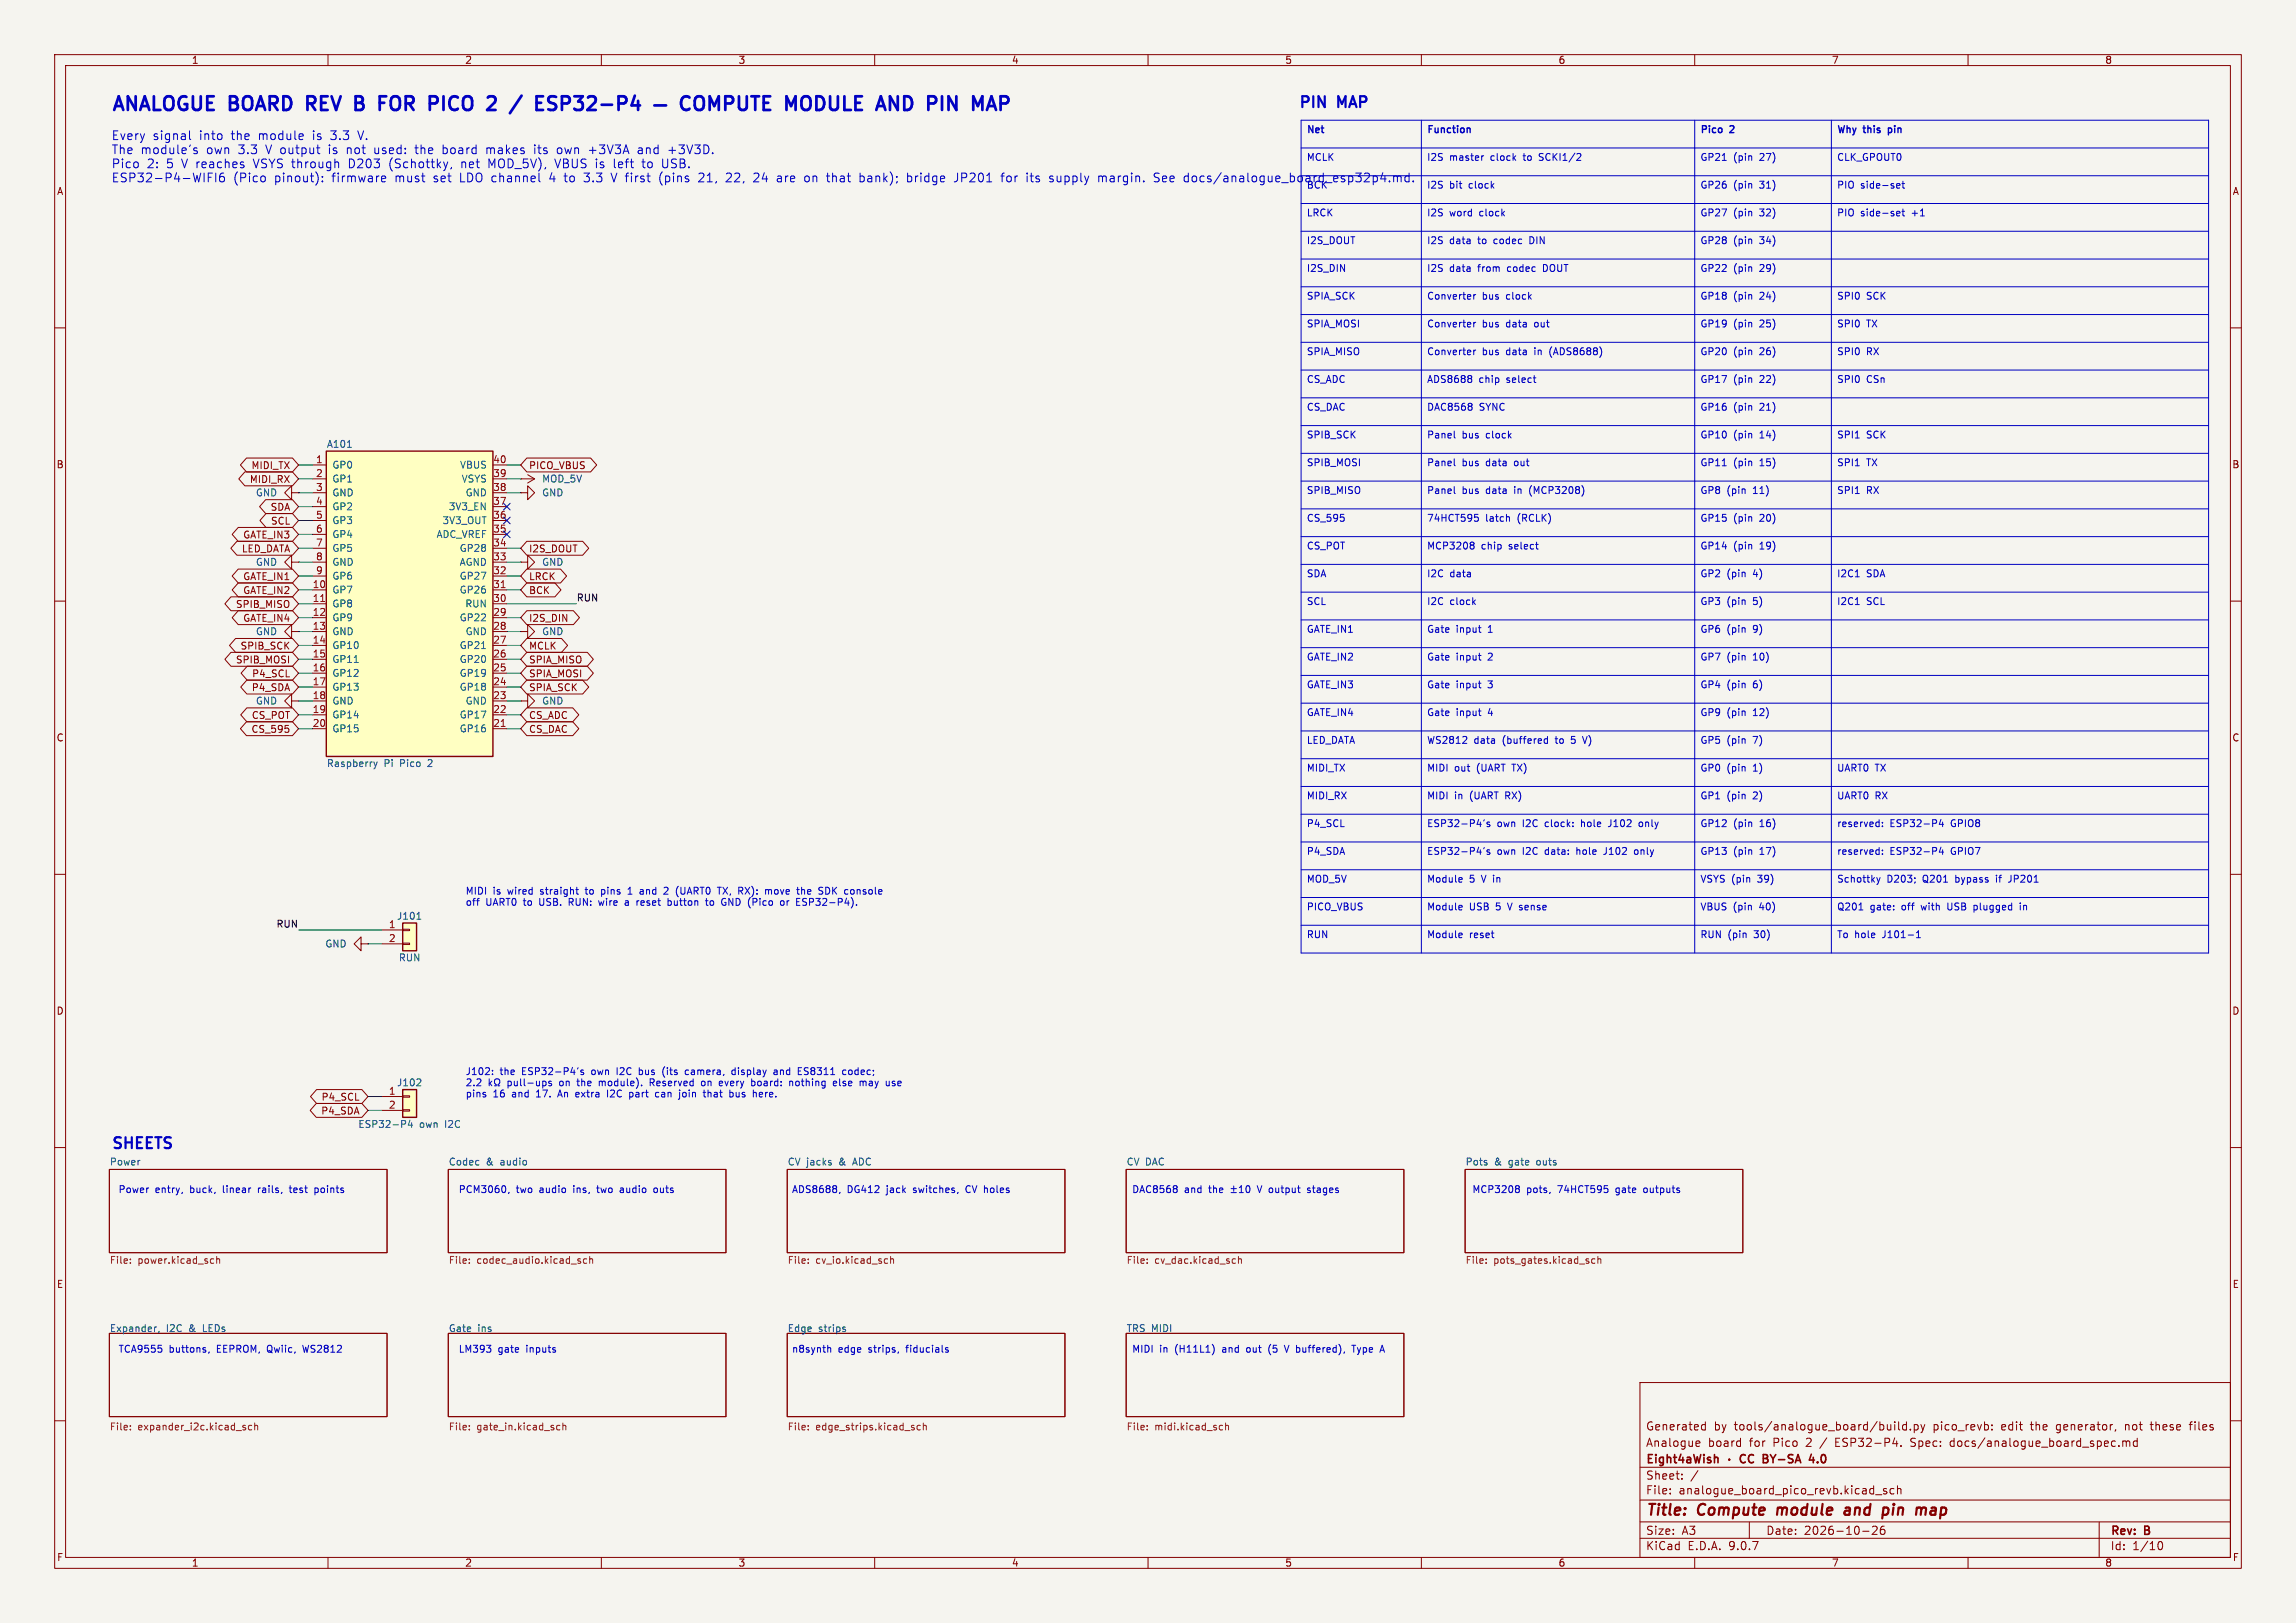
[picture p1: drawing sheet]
<svg xmlns="http://www.w3.org/2000/svg" width="420mm" height="297mm" viewBox="0 0 420 297" stroke-linecap="round" stroke-linejoin="round" font-family="sans-serif">
<defs><g id="words">
<g font-size="3.5" fill="#0000c2">
<text x="20.3" y="21.5">ANALOGUE BOARD REV</text>
<text x="67.1" y="21.5">B</text>
<text x="72.5" y="21.5">FOR</text>
<text x="82.7" y="21.5">PICO</text>
<text x="99.7" y="21.5">/</text>
<text x="105.2" y="21.5">ESP32-P4</text>
<text x="153.9" y="21.5">MODULE</text>
<text x="171.7" y="21.5">AND</text>
<text x="181.9" y="21.5">PIN</text>
</g>
<g font-size="2.8" fill="#0000c2">
<text x="237.5" y="20.7">PIN</text>
<text x="244.9" y="20.7">MAP</text>
<text x="20.3" y="211.2">SHEETS</text>
</g>
<g font-size="2.8" fill="#840000">
<text x="301" y="277.9">Title:</text>
<text x="310.6" y="277.9">Compute</text>
<text x="325.9" y="277.9">module</text>
<text x="339.1" y="277.9">and</text>
<text x="346.9" y="277.9">pin</text>
<text x="353.8" y="277.9">map</text>
</g>
<g font-size="2.2" fill="#0000c2">
<text x="20.3" y="25.9">Every</text>
<text x="20.3" y="28.5">The module's</text>
<text x="27.9" y="25.9">signal</text>
<text x="36.5" y="25.9">into</text>
<text x="37.8" y="28.5">own</text>
<text x="42.4" y="25.9">the</text>
<text x="43.7" y="28.5">3.3</text>
<text x="47.5" y="25.9">module</text>
<text x="48.9" y="28.5">V output</text>
<text x="57.6" y="25.9">is</text>
<text x="60.6" y="28.5">is</text>
<text x="61" y="25.9">3.3</text>
<text x="64" y="28.5">not</text>
<text x="66.2" y="25.9">V.</text>
<text x="69.2" y="28.5">used:</text>
<text x="76.9" y="28.5">the</text>
<text x="82" y="28.5">board</text>
<text x="90.1" y="28.5">makes</text>
<text x="99" y="28.5">its</text>
<text x="103.3" y="28.5">own</text>
<text x="109.2" y="28.5">+3V3A</text>
<text x="118.4" y="28.5">and</text>
<text x="124.1" y="28.5">+3V3D.</text>
<text x="20.3" y="31.1">Pico</text>
<text x="20.3" y="33.7">ESP32-P4-WIFI6</text>
<text x="26.9" y="31.1">2:</text>
<text x="30.5" y="31.1">5</text>
<text x="33.4" y="31.1">V reaches</text>
<text x="42.6" y="33.7">(Pico</text>
<text x="46.8" y="31.1">VSYS through</text>
<text x="50.2" y="33.7">pinout):</text>
<text x="60.9" y="33.7">firmware</text>
<text x="64.4" y="31.1">D203</text>
<text x="71.9" y="31.1">(Schottky,</text>
<text x="72.5" y="33.7">must</text>
<text x="79.7" y="33.7">set</text>
<text x="84.6" y="33.7">LDO channel</text>
<text x="85.2" y="31.1">net</text>
<text x="90.3" y="31.1">MOD_5V),</text>
<text x="101.3" y="33.7">4</text>
<text x="102.7" y="31.1">VBUS is</text>
<text x="104.1" y="33.7">to</text>
<text x="107.9" y="33.7">3.3</text>
<text x="113" y="33.7">V first</text>
<text x="113.7" y="31.1">left</text>
<text x="119.1" y="31.1">to</text>
<text x="122" y="33.7">(pins</text>
<text x="122.8" y="31.1">USB.</text>
<text x="129.4" y="33.7">21,</text>
<text x="134.5" y="33.7">22,</text>
<text x="139.7" y="33.7">24</text>
<text x="144.1" y="33.7">are</text>
<text x="149.3" y="33.7">on</text>
<text x="153.5" y="33.7">that</text>
<text x="159.6" y="33.7">bank);</text>
<text x="168.4" y="33.7">bridge</text>
<text x="177.2" y="33.7">JP201</text>
<text x="186" y="33.7">for</text>
<text x="190.7" y="33.7">its</text>
<text x="195" y="33.7">supply</text>
<text x="204.1" y="33.7">margin.</text>
<text x="214.4" y="33.7">See</text>
<text x="220" y="33.7">docs/analogue_board_esp32p4.md.</text>
</g>
<g font-size="2.1" fill="#840000">
<text x="301" y="262">Generated</text>
<text x="313.5" y="262">by</text>
<text x="317.3" y="262">tools/analogue_board/build.py</text>
<text x="353.8" y="262">pico_revb:</text>
<text x="366.4" y="262">edit</text>
<text x="371.9" y="262">the</text>
<text x="376.7" y="262">generator,</text>
<text x="389.4" y="262">not</text>
<text x="394.3" y="262">these</text>
<text x="401.6" y="262">files</text>
<text x="301" y="268.2">Eight4aWish</text>
<text x="301" y="265">Analogue</text>
<text x="312.4" y="265">board</text>
<text x="320.1" y="265">for</text>
<text x="323.8" y="268.2">BY-SA</text>
<text x="324.5" y="265">Pico</text>
<text x="330.7" y="265">2</text>
<text x="332.9" y="268.2">4.0</text>
<text x="333.4" y="265">/</text>
<text x="336.3" y="265">ESP32-P4.</text>
<text x="350.2" y="265">Spec:</text>
<text x="357.6" y="265">docs/analogue_board_spec.md</text>
<text x="301" y="273.7">File:</text>
<text x="301" y="271">Sheet:</text>
<text x="307.1" y="273.7">analogue_board_pico_revb.kicad_sch</text>
<text x="301" y="281.1">Size:</text>
<text x="307.6" y="281.1">A3</text>
<text x="323" y="281.1">Date:</text>
<text x="330" y="281.1">2026-10-26</text>
<text x="386" y="281.3">Rev:</text>
<text x="392.4" y="281.3">B</text>
<text x="301" y="283.9">KiCad</text>
<text x="308.7" y="283.9">E.D.A.</text>
<text x="316.3" y="283.9">9.0.7</text>
<text x="386" y="283.9">Id:</text>
<text x="390.1" y="283.9">1/10</text>
</g>
<g font-size="1.8" fill="#840000">
<text x="35" y="11.9">1</text>
<text x="85" y="11.9">2</text>
<text x="135" y="11.9">3</text>
<text x="185" y="11.9">4</text>
<text x="235" y="11.9">5</text>
<text x="285" y="11.9">6</text>
<text x="335" y="11.9">7</text>
<text x="385" y="11.9">8</text>
<text x="10.3" y="35.9">A</text>
<text x="408.3" y="35.9">A</text>
<text x="10.3" y="85.9">B</text>
<text x="45.6" y="88.6">MIDI_RX</text>
<text x="45.9" y="86">MIDI_TX</text>
<text x="96.7" y="86">PICO_VBUS</text>
<text x="408.2" y="85.9">B</text>
<text x="49.4" y="93.7">SDA</text>
<text x="44.1" y="101.3">LED_DATA</text>
<text x="44.4" y="98.7">GATE_IN3</text>
<text x="49.5" y="96.2">SCL</text>
<text x="96.7" y="101.3">I2S_DOUT</text>
<text x="44.4" y="106.4">GATE_IN1</text>
<text x="96.7" y="106.4">LRCK</text>
<text x="43.1" y="111.4">SPIB_MISO</text>
<text x="44.4" y="114">GATE_IN4</text>
<text x="44.4" y="108.9">GATE_IN2</text>
<text x="96.7" y="108.9">BCK</text>
<text x="96.7" y="114">I2S_DIN</text>
<text x="43.9" y="119.1">SPIB_SCK</text>
<text x="96.7" y="119.1">MCLK</text>
<text x="43.1" y="121.6">SPIB_MOSI</text>
<text x="46" y="124.1">P4_SCL</text>
<text x="96.7" y="121.6">SPIA_MISO</text>
<text x="96.7" y="124.1">SPIA_MOSI</text>
<text x="46" y="131.8">CS_POT</text>
<text x="46" y="126.7">P4_SDA</text>
<text x="96.7" y="131.8">CS_ADC</text>
<text x="96.7" y="126.7">SPIA_SCK</text>
<text x="10.3" y="135.9">C</text>
<text x="45.9" y="134.3">CS_595</text>
<text x="96.7" y="134.3">CS_DAC</text>
<text x="408.2" y="135.9">C</text>
<text x="10.3" y="185.9">D</text>
<text x="408.2" y="185.9">D</text>
<text x="58.7" y="201.6">P4_SCL</text>
<text x="58.7" y="204.2">P4_SDA</text>
<text x="10.3" y="235.9">E</text>
<text x="408.3" y="235.9">E</text>
<text x="10.3" y="285.9">F</text>
<text x="35" y="286.9">1</text>
<text x="85" y="286.9">2</text>
<text x="135" y="286.9">3</text>
<text x="185" y="286.9">4</text>
<text x="235" y="286.9">5</text>
<text x="285" y="286.9">6</text>
<text x="335" y="286.9">7</text>
<text x="385" y="286.9">8</text>
<text x="408.3" y="285.9">F</text>
</g>
<g font-size="1.8" fill="#0000c2">
<text x="239" y="25">Net</text>
<text x="239" y="29.8">MCLK</text>
<text x="261" y="25">Function</text>
<text x="261" y="29.8">I2S</text>
<text x="265.1" y="29.8">master</text>
<text x="272.8" y="29.8">clock</text>
<text x="279" y="29.8">to</text>
<text x="282" y="29.8">SCKI1/2</text>
<text x="311" y="25">Pico</text>
<text x="311" y="29.8">GP21</text>
<text x="316.5" y="25">2</text>
<text x="317.1" y="29.8">(pin</text>
<text x="322" y="29.8">27)</text>
<text x="336" y="25">Why</text>
<text x="336" y="29.8">CLK_GPOUT0</text>
<text x="341" y="25">this</text>
<text x="346" y="25">pin</text>
<text x="239" y="34.8">BCK</text>
<text x="261" y="34.8">I2S</text>
<text x="265.1" y="34.8">bit</text>
<text x="268.8" y="34.8">clock</text>
<text x="311" y="34.8">GP26</text>
<text x="317.1" y="34.8">(pin</text>
<text x="322" y="34.8">31)</text>
<text x="336" y="34.8">PIO</text>
<text x="340.3" y="34.8">side-set</text>
<text x="239" y="39.9">LRCK</text>
<text x="261" y="39.9">I2S</text>
<text x="265.1" y="39.9">word</text>
<text x="270.7" y="39.9">clock</text>
<text x="311" y="39.9">GP27</text>
<text x="317.1" y="39.9">(pin</text>
<text x="322" y="39.9">32)</text>
<text x="336" y="39.9">PIO</text>
<text x="340.3" y="39.9">side-set</text>
<text x="349.8" y="39.9">+1</text>
<text x="239" y="45">I2S_DOUT</text>
<text x="261" y="45">I2S</text>
<text x="265.1" y="45">data</text>
<text x="270.5" y="45">to</text>
<text x="273.5" y="45">codec</text>
<text x="280.3" y="45">DIN</text>
<text x="311" y="45">GP28</text>
<text x="317.1" y="45">(pin</text>
<text x="322" y="45">34)</text>
<text x="239" y="50.1">I2S_DIN</text>
<text x="261" y="50.1">I2S</text>
<text x="265.1" y="50.1">data</text>
<text x="270.5" y="50.1">from</text>
<text x="276" y="50.1">codec</text>
<text x="282.8" y="50.1">DOUT</text>
<text x="311" y="50.1">GP22</text>
<text x="317.1" y="50.1">(pin</text>
<text x="322" y="50.1">29)</text>
<text x="239" y="55.2">SPIA_SCK</text>
<text x="261" y="55.2">Converter</text>
<text x="271.1" y="55.2">bus</text>
<text x="275.6" y="55.2">clock</text>
<text x="311" y="55.2">GP18</text>
<text x="317.1" y="55.2">(pin</text>
<text x="322" y="55.2">24)</text>
<text x="336" y="55.2">SPI0</text>
<text x="341.4" y="55.2">SCK</text>
<text x="239" y="60.2">SPIA_MOSI</text>
<text x="239" y="65.3">SPIA_MISO</text>
<text x="261" y="60.2">Converter</text>
<text x="261" y="65.3">Converter</text>
<text x="271.1" y="60.2">bus</text>
<text x="271.1" y="65.3">bus</text>
<text x="275.6" y="60.2">data</text>
<text x="275.6" y="65.3">data</text>
<text x="281" y="60.2">out</text>
<text x="281" y="65.3">in</text>
<text x="283.9" y="65.3">(ADS8688)</text>
<text x="311" y="60.2">GP19</text>
<text x="311" y="65.3">GP20</text>
<text x="317.1" y="60.2">(pin</text>
<text x="317.1" y="65.3">(pin</text>
<text x="322" y="60.2">25)</text>
<text x="322" y="65.3">26)</text>
<text x="336" y="60.2">SPI0</text>
<text x="336" y="65.3">SPI0</text>
<text x="341.4" y="60.2">TX</text>
<text x="341.4" y="65.3">RX</text>
<text x="239" y="70.4">CS_ADC</text>
<text x="261" y="70.4">ADS8688</text>
<text x="270.5" y="70.4">chip</text>
<text x="275.7" y="70.4">select</text>
<text x="311" y="70.4">GP17</text>
<text x="317.1" y="70.4">(pin</text>
<text x="322" y="70.4">22)</text>
<text x="336" y="70.4">SPI0</text>
<text x="341.4" y="70.4">CSn</text>
<text x="239" y="75.5">CS_DAC</text>
<text x="261" y="75.5">DAC8568</text>
<text x="270.6" y="75.5">SYNC</text>
<text x="311" y="75.5">GP16</text>
<text x="317.1" y="75.5">(pin</text>
<text x="322" y="75.5">21)</text>
<text x="239" y="80.6">SPIB_SCK</text>
<text x="261" y="80.6">Panel</text>
<text x="267.4" y="80.6">bus</text>
<text x="271.9" y="80.6">clock</text>
<text x="311" y="80.6">GP10</text>
<text x="317.1" y="80.6">(pin</text>
<text x="322" y="80.6">14)</text>
<text x="336" y="80.6">SPI1</text>
<text x="341.4" y="80.6">SCK</text>
<text x="239" y="85.6">SPIB_MOSI</text>
<text x="261" y="85.6">Panel</text>
<text x="267.4" y="85.6">bus</text>
<text x="271.9" y="85.6">data</text>
<text x="277.3" y="85.6">out</text>
<text x="311" y="85.6">GP11</text>
<text x="317.1" y="85.6">(pin</text>
<text x="322" y="85.6">15)</text>
<text x="336" y="85.6">SPI1</text>
<text x="341.4" y="85.6">TX</text>
<text x="239" y="90.7">SPIB_MISO</text>
<text x="239" y="95.8">CS_595</text>
<text x="261" y="90.7">Panel</text>
<text x="261" y="95.8">74HCT595</text>
<text x="267.4" y="90.7">bus</text>
<text x="271.7" y="95.8">latch</text>
<text x="271.9" y="90.7">data</text>
<text x="277.3" y="90.7">in</text>
<text x="277.7" y="95.8">(RCLK)</text>
<text x="280.2" y="90.7">(MCP3208)</text>
<text x="311" y="90.7">GP8</text>
<text x="311" y="95.8">GP15</text>
<text x="315.9" y="90.7">(pin</text>
<text x="317.1" y="95.8">(pin</text>
<text x="320.8" y="90.7">11)</text>
<text x="322" y="95.8">20)</text>
<text x="336" y="90.7">SPI1</text>
<text x="341.4" y="90.7">RX</text>
<text x="239" y="100.9">CS_POT</text>
<text x="261" y="100.9">MCP3208</text>
<text x="271" y="100.9">chip</text>
<text x="276.1" y="100.9">select</text>
<text x="311" y="100.9">GP14</text>
<text x="317.1" y="100.9">(pin</text>
<text x="322" y="100.9">19)</text>
<text x="239" y="106">SDA</text>
<text x="261" y="106">I2C</text>
<text x="265.2" y="106">data</text>
<text x="311" y="106">GP2</text>
<text x="315.9" y="106">(pin</text>
<text x="320.8" y="106">4)</text>
<text x="336" y="106">I2C1</text>
<text x="341.4" y="106">SDA</text>
<text x="239" y="111">SCL</text>
<text x="261" y="111">I2C</text>
<text x="265.2" y="111">clock</text>
<text x="311" y="111">GP3</text>
<text x="315.9" y="111">(pin</text>
<text x="320.8" y="111">5)</text>
<text x="336" y="111">I2C1</text>
<text x="341.4" y="111">SCL</text>
<text x="239" y="116.1">GATE_IN1</text>
<text x="261" y="116.1">Gate</text>
<text x="266.4" y="116.1">input</text>
<text x="272.3" y="116.1">1</text>
<text x="311" y="116.1">GP6</text>
<text x="315.9" y="116.1">(pin</text>
<text x="320.8" y="116.1">9)</text>
<text x="239" y="121.2">GATE_IN2</text>
<text x="261" y="121.2">Gate</text>
<text x="266.4" y="121.2">input</text>
<text x="272.3" y="121.2">2</text>
<text x="311" y="121.2">GP7</text>
<text x="315.9" y="121.2">(pin</text>
<text x="320.8" y="121.2">10)</text>
<text x="239" y="126.3">GATE_IN3</text>
<text x="239" y="131.4">GATE_IN4</text>
<text x="261" y="126.3">Gate</text>
<text x="261" y="131.4">Gate</text>
<text x="266.4" y="126.3">input</text>
<text x="266.4" y="131.4">input</text>
<text x="272.3" y="126.3">3</text>
<text x="272.3" y="131.4">4</text>
<text x="311" y="126.3">GP4</text>
<text x="311" y="131.4">GP9</text>
<text x="315.9" y="126.3">(pin</text>
<text x="315.9" y="131.4">(pin</text>
<text x="320.8" y="126.3">6)</text>
<text x="320.8" y="131.4">12)</text>
<text x="239" y="136.4">LED_DATA</text>
<text x="261" y="136.4">WS2812</text>
<text x="269.6" y="136.4">data</text>
<text x="275" y="136.4">(buffered</text>
<text x="284.8" y="136.4">to</text>
<text x="287.9" y="136.4">5</text>
<text x="290.3" y="136.4">V)</text>
<text x="311" y="136.4">GP5</text>
<text x="315.9" y="136.4">(pin</text>
<text x="320.8" y="136.4">7)</text>
<text x="239" y="141.5">MIDI_TX</text>
<text x="261" y="141.5">MIDI</text>
<text x="266.1" y="141.5">out</text>
<text x="270.2" y="141.5">(UART</text>
<text x="276.9" y="141.5">TX)</text>
<text x="311" y="141.5">GP0</text>
<text x="315.9" y="141.5">(pin</text>
<text x="320.8" y="141.5">1)</text>
<text x="336" y="141.5">UART0</text>
<text x="343" y="141.5">TX</text>
<text x="239" y="146.6">MIDI_RX</text>
<text x="261" y="146.6">MIDI</text>
<text x="266.1" y="146.6">in</text>
<text x="269" y="146.6">(UART</text>
<text x="275.7" y="146.6">RX)</text>
<text x="311" y="146.6">GP1</text>
<text x="315.9" y="146.6">(pin</text>
<text x="320.8" y="146.6">2)</text>
<text x="336" y="146.6">UART0</text>
<text x="343" y="146.6">RX</text>
<text x="239" y="151.7">P4_SCL</text>
<text x="261" y="151.7">ESP32-P4's</text>
<text x="273.9" y="151.7">own</text>
<text x="278.7" y="151.7">I2C</text>
<text x="282.9" y="151.7">clock:</text>
<text x="289.7" y="151.7">hole</text>
<text x="294.9" y="151.7">J102</text>
<text x="300.7" y="151.7">only</text>
<text x="311" y="151.7">GP12</text>
<text x="317.1" y="151.7">(pin</text>
<text x="322" y="151.7">16)</text>
<text x="336" y="151.7">reserved:</text>
<text x="345.7" y="151.7">ESP32-P4</text>
<text x="357" y="151.7">GPIO8</text>
<text x="239" y="156.8">P4_SDA</text>
<text x="239" y="161.8">MOD_5V</text>
<text x="261" y="156.8">ESP32-P4's</text>
<text x="261" y="161.8">Module</text>
<text x="268.8" y="161.8">5</text>
<text x="271.2" y="161.8">V in</text>
<text x="273.9" y="156.8">own</text>
<text x="278.7" y="156.8">I2C</text>
<text x="282.9" y="156.8">data:</text>
<text x="288.9" y="156.8">hole</text>
<text x="294.1" y="156.8">J102</text>
<text x="299.8" y="156.8">only</text>
<text x="311" y="156.8">GP13</text>
<text x="311" y="161.8">VSYS (pin</text>
<text x="317.1" y="156.8">(pin</text>
<text x="321.6" y="161.8">39)</text>
<text x="322" y="156.8">17)</text>
<text x="336" y="156.8">reserved:</text>
<text x="336" y="161.8">Schottky</text>
<text x="345.2" y="161.8">D203;</text>
<text x="345.7" y="156.8">ESP32-P4</text>
<text x="351.8" y="161.8">Q201</text>
<text x="357" y="156.8">GPIO7</text>
<text x="358" y="161.8">bypass</text>
<text x="365.6" y="161.8">if</text>
<text x="368.1" y="161.8">JP201</text>
<text x="85.1" y="164">MIDI</text>
<text x="85.1" y="166.1">off</text>
<text x="88.9" y="166.1">UART0</text>
<text x="90.2" y="164">is</text>
<text x="93" y="164">wired</text>
<text x="95.9" y="166.1">to</text>
<text x="98.9" y="166.1">USB.</text>
<text x="99.1" y="164">straight</text>
<text x="104.5" y="166.1">RUN:</text>
<text x="107.6" y="164">to</text>
<text x="110.2" y="166.1">wire</text>
<text x="110.7" y="164">pins</text>
<text x="117.5" y="166.1">reset</text>
<text x="118.1" y="164">and</text>
<text x="122.8" y="164">2</text>
<text x="123.4" y="166.1">button</text>
<text x="125.1" y="164">(UART0</text>
<text x="130.6" y="166.1">to</text>
<text x="133" y="164">TX, RX):</text>
<text x="133.7" y="166.1">GND (Pico</text>
<text x="142.1" y="164">move</text>
<text x="144.9" y="166.1">or</text>
<text x="148" y="166.1">ESP32-P4).</text>
<text x="148.1" y="164">the</text>
<text x="152.3" y="164">SDK</text>
<text x="157.2" y="164">console</text>
<text x="239" y="166.9">PICO_VBUS</text>
<text x="261" y="166.9">Module</text>
<text x="268.8" y="166.9">USB</text>
<text x="273.8" y="166.9">5</text>
<text x="276.1" y="166.9">V sense</text>
<text x="311" y="166.9">VBUS</text>
<text x="317" y="166.9">(pin</text>
<text x="321.9" y="166.9">40)</text>
<text x="336" y="166.9">Q201</text>
<text x="342.1" y="166.9">gate:</text>
<text x="348" y="166.9">off</text>
<text x="351.7" y="166.9">with</text>
<text x="356.7" y="166.9">USB</text>
<text x="361.7" y="166.9">plugged</text>
<text x="370.4" y="166.9">in</text>
<text x="239" y="172">RUN</text>
<text x="261" y="172">Module</text>
<text x="268.8" y="172">reset</text>
<text x="311" y="172">RUN</text>
<text x="316.1" y="172">(pin</text>
<text x="321" y="172">30)</text>
<text x="336" y="172">To hole</text>
<text x="344.5" y="172">J101-1</text>
<text x="85.1" y="197.1">J102:</text>
<text x="91.5" y="197.1">the</text>
<text x="95.6" y="197.1">ESP32-P4's</text>
<text x="108.5" y="197.1">own</text>
<text x="113.3" y="197.1">I2C</text>
<text x="117.6" y="197.1">bus</text>
<text x="122.1" y="197.1">(its</text>
<text x="126.4" y="197.1">camera,</text>
<text x="135.2" y="197.1">display</text>
<text x="143" y="197.1">and</text>
<text x="147.7" y="197.1">ES8311</text>
<text x="156" y="197.1">codec;</text>
<text x="85.1" y="199.1">2.2</text>
<text x="85.1" y="201.1">pins</text>
<text x="90.2" y="201.1">16</text>
<text x="92.9" y="199.1">pull-ups</text>
<text x="93.8" y="201.1">and</text>
<text x="98.4" y="201.1">17.</text>
<text x="102.6" y="201.1">An</text>
<text x="102.6" y="199.1">on</text>
<text x="106" y="201.1">extra</text>
<text x="106.1" y="199.1">the</text>
<text x="110.2" y="199.1">module).</text>
<text x="112" y="201.1">I2C</text>
<text x="116.2" y="201.1">part</text>
<text x="119.8" y="199.1">Reserved</text>
<text x="121.2" y="201.1">can</text>
<text x="125.7" y="201.1">join</text>
<text x="129.4" y="199.1">on</text>
<text x="130.4" y="201.1">that</text>
<text x="132.9" y="199.1">every</text>
<text x="135.3" y="201.1">bus</text>
<text x="138.9" y="199.1">board:</text>
<text x="139.8" y="201.1">here.</text>
<text x="146.1" y="199.1">nothing</text>
<text x="154.3" y="199.1">else</text>
<text x="159.4" y="199.1">may</text>
<text x="164.4" y="199.1">use</text>
<text x="21.6" y="218.6">Power</text>
<text x="28.4" y="218.6">entry,</text>
<text x="34.9" y="218.6">buck,</text>
<text x="41.1" y="218.6">linear</text>
<text x="47.7" y="218.6">rails,</text>
<text x="53.7" y="218.6">test</text>
<text x="58.4" y="218.6">points</text>
<text x="83.8" y="218.6">PCM3060,</text>
<text x="94.4" y="218.6">two</text>
<text x="98.8" y="218.6">audio</text>
<text x="105.2" y="218.6">ins,</text>
<text x="109.7" y="218.6">two</text>
<text x="114.1" y="218.6">audio</text>
<text x="120.5" y="218.6">outs</text>
<text x="144.8" y="218.6">ADS8688,</text>
<text x="155" y="218.6">DG412</text>
<text x="162.3" y="218.6">jack</text>
<text x="167.3" y="218.6">switches,</text>
<text x="177.2" y="218.6">CV holes</text>
<text x="207" y="218.6">DAC8568</text>
<text x="216.6" y="218.6">and</text>
<text x="221.3" y="218.6">the</text>
<text x="230.6" y="218.6">V</text>
<text x="240" y="218.6">stages</text>
<text x="269.2" y="218.6">MCP3208</text>
<text x="279.2" y="218.6">pots,</text>
<text x="285.1" y="218.6">74HCT595</text>
<text x="295.9" y="218.6">gate</text>
<text x="301.1" y="218.6">outputs</text>
<text x="21.6" y="247.9">TCA9555</text>
<text x="30.9" y="247.9">buttons,</text>
<text x="39.8" y="247.9">EEPROM, Qwiic,</text>
<text x="55.9" y="247.9">WS2812</text>
<text x="83.8" y="247.9">LM393</text>
<text x="91.1" y="247.9">gate</text>
<text x="96.4" y="247.9">inputs</text>
<text x="144.8" y="247.9">n8synth</text>
<text x="153.3" y="247.9">edge</text>
<text x="159" y="247.9">strips,</text>
<text x="166.1" y="247.9">fiducials</text>
<text x="207" y="247.9">MIDI</text>
<text x="212.1" y="247.9">in</text>
<text x="215" y="247.9">(H11L1)</text>
<text x="223.9" y="247.9">and</text>
<text x="228.5" y="247.9">out</text>
<text x="232.7" y="247.9">(5</text>
<text x="235.9" y="247.9">V buffered),</text>
<text x="248.7" y="247.9">Type</text>
</g>
<g font-size="1.8" fill="#006464">
<text x="59.7" y="82.1">A101</text>
<text x="60.7" y="86">GP0</text>
<text x="60.7" y="88.5">GP1</text>
<text x="84.1" y="86">VBUS</text>
<text x="84.4" y="88.5">VSYS</text>
<text x="99.1" y="88.5">MOD_5V</text>
<text x="46.7" y="91">GND</text>
<text x="60.7" y="91">GND</text>
<text x="60.7" y="93.6">GP2</text>
<text x="82" y="93.6">3V3_EN</text>
<text x="85.1" y="91">GND</text>
<text x="99.1" y="91">GND</text>
<text x="60.7" y="96.1">GP3</text>
<text x="60.7" y="98.7">GP4</text>
<text x="60.7" y="101.2">GP5</text>
<text x="79.8" y="98.7">ADC_VREF</text>
<text x="80.8" y="96.1">3V3_OUT</text>
<text x="84" y="101.2">GP28</text>
<text x="46.7" y="103.7">GND</text>
<text x="60.7" y="103.7">GND</text>
<text x="60.7" y="106.3">GP6</text>
<text x="84" y="103.7">AGND</text>
<text x="84" y="106.3">GP27</text>
<text x="99.1" y="103.7">GND</text>
<text x="60.7" y="108.8">GP7</text>
<text x="60.7" y="111.4">GP8</text>
<text x="60.7" y="113.9">GP9</text>
<text x="84" y="108.8">GP26</text>
<text x="84" y="113.9">GP22</text>
<text x="85" y="111.4">RUN</text>
<text x="46.7" y="116.4">GND</text>
<text x="60.7" y="116.4">GND</text>
<text x="60.7" y="119">GP10</text>
<text x="84" y="119">GP21</text>
<text x="85.1" y="116.4">GND</text>
<text x="99.1" y="116.4">GND</text>
<text x="60.7" y="121.5">GP11</text>
<text x="60.7" y="124.1">GP12</text>
<text x="84" y="121.5">GP20</text>
<text x="84" y="124.1">GP19</text>
<text x="46.7" y="129.1">GND</text>
<text x="60.7" y="126.6">GP13</text>
<text x="60.7" y="129.1">GND</text>
<text x="60.7" y="131.7">GP14</text>
<text x="84" y="126.6">GP18</text>
<text x="84" y="131.7">GP17</text>
<text x="85.1" y="129.1">GND</text>
<text x="99.1" y="129.1">GND</text>
<text x="60.7" y="134.2">GP15</text>
<text x="84" y="134.2">GP16</text>
<text x="59.7" y="140.6">Raspberry</text>
<text x="70.2" y="140.6">Pi</text>
<text x="73.3" y="140.6">Pico</text>
<text x="78.6" y="140.6">2</text>
<text x="59.4" y="173.6">GND</text>
<text x="72.5" y="168.5">J101</text>
<text x="72.9" y="176.1">RUN</text>
<text x="72.5" y="199">J102</text>
<text x="65.5" y="206.6">ESP32-P4</text>
<text x="76.7" y="206.6">own</text>
<text x="81.5" y="206.6">I2C</text>
<text x="20" y="213.4">Power</text>
<text x="82" y="213.4">Codec</text>
<text x="88.9" y="213.4">&amp;</text>
<text x="91.7" y="213.4">audio</text>
<text x="144" y="213.4">CV jacks</text>
<text x="153.6" y="213.4">&amp;</text>
<text x="156.3" y="213.4">ADC</text>
<text x="206" y="213.4">CV DAC</text>
<text x="268" y="213.4">Pots</text>
<text x="273.3" y="213.4">&amp;</text>
<text x="276.1" y="213.4">gate</text>
<text x="281.4" y="213.4">outs</text>
<text x="20" y="243.8">Expander,</text>
<text x="30.4" y="243.8">I2C</text>
<text x="34.7" y="243.8">&amp;</text>
<text x="37.4" y="243.8">LEDs</text>
<text x="82" y="243.8">Gate</text>
<text x="87.4" y="243.8">ins</text>
<text x="144" y="243.8">Edge</text>
<text x="149.7" y="243.8">strips</text>
<text x="206" y="243.8">TRS MIDI</text>
</g>
<g font-size="1.8" fill="#a90000">
<text x="57.7" y="84.8">1</text>
<text x="57.7" y="87.4">2</text>
<text x="57.7" y="89.9">3</text>
<text x="90.1" y="84.8">40</text>
<text x="90.1" y="87.4">39</text>
<text x="90.1" y="89.9">38</text>
<text x="57.7" y="92.5">4</text>
<text x="57.7" y="95">5</text>
<text x="90.1" y="92.5">37</text>
<text x="90.1" y="95">36</text>
<text x="57.7" y="97.5">6</text>
<text x="57.7" y="100.1">7</text>
<text x="90.1" y="97.5">35</text>
<text x="90.1" y="100.1">34</text>
<text x="57.1" y="107.7">10</text>
<text x="57.7" y="102.6">8</text>
<text x="57.7" y="105.2">9</text>
<text x="90.1" y="102.6">33</text>
<text x="90.1" y="105.2">32</text>
<text x="90.1" y="107.7">31</text>
<text x="57.1" y="110.2">11</text>
<text x="57.1" y="112.8">12</text>
<text x="90.1" y="110.2">30</text>
<text x="90.1" y="112.8">29</text>
<text x="57.1" y="115.3">13</text>
<text x="57.1" y="117.9">14</text>
<text x="90.1" y="115.3">28</text>
<text x="90.1" y="117.9">27</text>
<text x="57.1" y="120.4">15</text>
<text x="57.1" y="122.9">16</text>
<text x="57.1" y="125.5">17</text>
<text x="90.1" y="120.4">26</text>
<text x="90.1" y="122.9">25</text>
<text x="90.1" y="125.5">24</text>
<text x="57.1" y="128">18</text>
<text x="57.1" y="130.6">19</text>
<text x="90.1" y="128">23</text>
<text x="90.1" y="130.6">22</text>
<text x="57.1" y="133.1">20</text>
<text x="90.1" y="133.1">21</text>
<text x="71" y="169.9">1</text>
<text x="71" y="172.5">2</text>
<text x="71" y="200.4">1</text>
<text x="71" y="202.9">2</text>
</g>
<g font-size="1.8" fill="#0f0f0f">
<text x="105.4" y="110.1">RUN</text>
<text x="50.5" y="169.8">RUN</text>
</g>
<g font-size="1.8" fill="#725600">
<text x="20" y="231.6">File:</text>
<text x="25.2" y="231.6">power.kicad_sch</text>
<text x="82" y="231.6">File:</text>
<text x="87.2" y="231.6">codec_audio.kicad_sch</text>
<text x="144" y="231.6">File:</text>
<text x="149.2" y="231.6">cv_io.kicad_sch</text>
<text x="206" y="231.6">File:</text>
<text x="211.2" y="231.6">cv_dac.kicad_sch</text>
<text x="268" y="231.6">File:</text>
<text x="273.2" y="231.6">pots_gates.kicad_sch</text>
<text x="20" y="262.1">File:</text>
<text x="25.2" y="262.1">expander_i2c.kicad_sch</text>
<text x="82" y="262.1">File:</text>
<text x="87.2" y="262.1">gate_in.kicad_sch</text>
<text x="144" y="262.1">File:</text>
<text x="149.2" y="262.1">edge_strips.kicad_sch</text>
<text x="206" y="262.1">File:</text>
<text x="211.2" y="262.1">midi.kicad_sch</text>
</g>
</g></defs>
<path d="M0 0h420v297h-420z" fill="#f5f4ef" stroke="#f5f4ef" stroke-width=".18"/>
<g fill="none" stroke="#840000" stroke-width=".18">
<path d="M10 10h400v277h-400zM12 12h396v273h-396zM60 10v2M110 10v2M160 10v2M210 10v2M260 10v2M310 10v2M360 10v2M10 60h2M408 60h2M10 110h2"/>
<path d="M408 110h2M95.2 128.3h1.3v-1.3l1.3 1.3-1.3 1.2v-1.2M95.2 128.3h.1M10 160h2M408 160h2M10 210h2M20 214h50.8v15.2h-50.8zM82 214h50.8v15.2h-50.8zM144 214h50.8v15.2h-50.8zM206 214h50.8v15.2h-50.8zM268 214h50.8v15.2h-50.8zM408 210h2"/>
<path d="M20 244h50.8v15.2h-50.8zM82 244h50.8v15.2h-50.8zM144 244h50.8v15.2h-50.8zM206 244h50.8v15.2h-50.8zM300 253h108v32h-108zM10 260h2M300 278.5h108M300 274.5h108M300 268.5h108M305.5 273.2v.2M305.5 272.5v.1M307.7 270.5v.2"/>
<path d="M307.7 269.8v.1M310.4 263.7l.5 .1v.2l-.7 .2M310.6 269.1l-1.3 1.9M310.9 264.6l-.5 .1M311.4 261.6h.5M311.4 260.8h.5M311.9 260.2v1.5M320 278.5v3M342.5 279.4l.6-.1 .2 .1 .1 .3-1 1.1h1M343.1 273.5h1.1M344.7 279.3a.59 .59 0 0 0-.8 .6v.6l.2 .2 .4 .1 .2-.2 .1-.5-.1-.2h-.5l-.3 .2M345.1 272.5l-.4-.1-.2 .2 .1 .2 .5 .2v.3h-.6"/>
<path d="M346.4 272.5l-.4-.1-.3 .3v.4l.2 .2h.5M346.6 260.2v.1M346.6 260.7v1M347.1 272.5l.2-.1 .4 .1v.9M347.1 271.9v1.5M347.3 260.2v1.3l.2 .2M347.7 264.5v.2M348.7 260.8l-.4-.1-.3 .3v.4l.2 .2h.5M348.7 260.2v1.5M349.4 261.5v.2M349.5 264.6l.2 .1M349.7 263.3l-.2 .2 .2 .3"/>
<path d="M350.2 260.8l.4-.1 .3 .3v.4l-.2 .2h-.5M350.2 260.7v1.5M351.4 260.7l.3 1M351.7 261.7l-.3 .5M352.1 260.7l-.4 1M357 263.7l-.3 .3v.4l.3 .3M364.4 261.5v.2M364.4 260.8v.1M384 278.5v6.5M387 261.6l-.1 .3M387.6 264.5v.2M388.3 263.8l.4-.1 .2 .2"/>
<path d="M388.3 263.7v1M388.8 260.7v1M388.9 260.8h-.1M388.9 263.9l.3-.2 .3 .1 .1 .9M388.9 263.9v.8M390.9 263.8l-.4-.1-.3 .3v.4l.2 .2h.5M390.9 263.2v1.5M393.3 260.7h.6M393.5 260.2v1.3l.2 .2M400.4 260.7h.6M401 260.2l-.3 .2v1.3M408 260h2"/>
<path d="M60 285v2M110 285v2M160 285v2M210 285v2M260 285v2M300 281.5h108M310 285v2M340.7 280.2h1.2M360 285v2M394.7 282.7l.2-.5 .2-.1a.8 .8 0 0 1 .5 .7 .8 .8 0 0 1-.5 .8l-.2-.2-.2-.4"/>
</g>
<path d="M325.2 275.9l-.2 1.3M337.6 276l.2-.1 .5 .1M338.4 276.3l-.7 .1a.4 .4 0 0 0-.3 .4 .4 .4 0 0 0 .2 .4l.7-.1M345.1 275.9l.4 .4-.2 .7M351.8 275.9h.3l.2 .3-.1 1" fill="none" stroke="#840000" stroke-width=".4"/>
<path d="M314 266.7l.3 .2v.8M316.3 267v.2M319.3 266.3a.6 .6 0 0 0-.8 0 .6 .6 0 0 0-.2 .7 .56 .56 0 0 0 .3 .6 .56 .56 0 0 0 .7-.1M320.8 266.3a.6 .6 0 0 0-.8 0 .6 .6 0 0 0-.2 .7 .56 .56 0 0 0 .3 .6 .56 .56 0 0 0 .7-.1M322.5 266.9h.5M323 266.9l.3 .1M323.3 266.3l-.3-.1h-.5v1.5l.8-.1M323.3 266.8l-.3 .1M331.3 266.1l-.3 1.1h.9M331.7 266.7v1" fill="none" stroke="#840000" stroke-width=".3"/>
<g fill="none" stroke="#725600" stroke-width=".18">
<path d="M23.8 231.1v.1M23.8 230.4v.1M38.7 230.3l.4 .1M39.1 231.1l-.4 .1M39.6 230.5l.2-.2 .3 .1 .1 .8M39.6 229.9v1.3M85.8 231.1v.1M85.8 230.4v.1M106 230.8l.2 .2-.2 .2M106 230.3l.2 .1M107.3 230.4l-.3-.1-.3 .3 .1 .5h.5M107.9 230.5l.1-.2 .3 .1 .1 .8"/>
<path d="M107.9 229.9v1.3M147.8 231.1v.1M147.8 230.4v.1M162 230.3l.4 .1M162.4 231.1l-.4 .1M162.9 230.5l.2-.2 .3 .1 .1 .8M162.9 229.9v1.3M209.8 231.1v.1M209.8 230.4v.1M225.6 230.3l.4 .1M226 231.1l-.4 .1M226.5 230.5l.2-.2 .3 .1 .1 .8"/>
<path d="M226.5 229.9v1.3M271.8 231.1v.1M271.8 230.4v.1M291.7 230.4l-.3-.1-.3 .3 .2 .5h.4M292.3 230.5l.2-.2 .3 .1v.8M292.3 229.9v1.3M23.8 260.9v.1M23.8 261.6v.1M44.6 261.2l.3 .1 .1 .2-.2 .2h-.3M44.6 260.8l.3 .1M46 260.9l-.3-.1-.3 .3 .2 .5h.4M46.6 260.9l.2-.1 .3 .1v.8"/>
<path d="M46.6 260.4v1.3M85.8 260.9v.1M85.8 261.6v.1M101.9 261.6l.2 .1 .3-.1M102.4 260.9l-.3-.1-.2 .1M103 260.9l.1-.1 .3 .1 .1 .8M103 260.4v1.3M147.8 260.9v.1M147.8 261.6v.1M167.2 261.3v.3M168.4 260.9l-.4-.1-.3 .3 .2 .5h.5M168.9 260.9l.2-.1 .3 .1v.8"/>
<path d="M168.9 260.4v1.3M209.8 260.9v.1M209.8 261.6v.1M223.3 260.8l.3 .1M223.6 261.6l-.3 .1M224.2 260.9l.2-.1 .3 .1v.8M224.2 260.4v1.3"/>
</g>
<path d="M28.5 242.8h.1M29.1 243.6l-.1 .3M154.3 242.8l.3 .1M154.3 243.3h.3l.1 .2-.2 .2h-.2" fill="none" stroke="#006464" stroke-width=".18"/>
<path d="M73.7 199.4h2.5v5.1h-2.5z" fill="#ffffc2"/>
<path d="M73.7 199.4h2.5v5.1h-2.5z" fill="none" stroke="#840000" stroke-width=".25"/>
<g fill="none" stroke="#840000" stroke-width=".18">
<path d="M53.3 90.2v-1.3l-1.2 1.3 1.2 1.2v-1.2h1.3M54.6 90.2h.1M95.2 90.2h1.3v-1.3l1.3 1.3-1.3 1.2v-1.2M95.2 90.2h.1M95.2 87.6h.1M95.2 87.6h2.6M96.5 86.9l1.3 .7M97.8 87.6l-1.3 .8M53.3 102.9v-1.3l-1.2 1.3 1.2 1.2v-1.2h1.3M53.3 115.6v-1.3l-1.2 1.3 1.2 1.2v-1.2h1.3M54.6 102.9h.1M54.6 115.6h.1"/>
<path d="M95.2 115.6h1.3v-1.3l1.3 1.3-1.3 1.2v-1.2M95.2 115.6h.1M53.3 128.3v-1.3l-1.2 1.3 1.2 1.2v-1.2h1.3M54.6 128.3h.1M66 172.7v-1.2l-1.2 1.2 1.2 1.3v-1.3h1.3M67.3 172.7h.1M69.8 200.7h3.9M69.8 203.2h3.9M73.7 200.5h1.2v.3h-1.2zM73.7 203.1h1.2v.2h-1.2z"/>
</g>
<path d="M76.9 197.5l.1 .2-.1 .3-.7 .7h.8M75 205l-.3 .9h.8M75.3 205.5v.8" fill="none" stroke="#006464" stroke-width=".18"/>
<path d="M59.7 82.6h30.5v55.8h-30.5z" fill="#ffffc2"/>
<path d="M59.7 82.6h30.5v55.8h-30.5z" fill="none" stroke="#840000" stroke-width=".25"/>
<g fill="none" stroke="#840000" stroke-width=".18">
<path d="M57.1 85.1h2.6M57.1 87.6h2.6M57.1 90.2h2.6M57.1 92.7h2.6M57.1 95.3h2.6M57.1 97.8h2.6M90.2 85.1h2.5M90.2 87.6h2.5M90.2 90.2h2.5M90.2 92.7h2.5M90.2 95.3h2.5M90.2 97.8h2.5"/>
<path d="M57.1 100.3h2.6M57.1 102.9h2.6M57.1 105.4h2.6M57.1 108h2.6M57.1 110.5h2.6M57.1 113h2.6M57.1 115.6h2.6M57.1 118.1h2.6M90.2 100.3h2.5M90.2 102.9h2.5M90.2 105.4h2.5M90.2 108h2.5"/>
<path d="M90.2 110.5h2.5M90.2 113h2.5M90.2 115.6h2.5M90.2 118.1h2.5M57.1 120.7h2.6M57.1 123.2h2.6M57.1 125.7h2.6M57.1 128.3h2.6M57.1 130.8h2.6M57.1 133.4h2.6M90.2 120.7h2.5M90.2 123.2h2.5"/>
<path d="M90.2 125.7h2.5M90.2 128.3h2.5M90.2 130.8h2.5M90.2 133.4h2.5"/>
</g>
<path d="M58.7 110.1h.7M91.7 107.5h.7M91.7 132.9h.7" fill="none" stroke="#a90000" stroke-width=".18"/>
<path d="M63.6 81.9h.7M88.1 118.7h.7M64.8 121.2h.7M68.4 139.4l.3 .9M69 139.4l-.3 .9M68.7 140.3l-.3 .4" fill="none" stroke="#006464" stroke-width=".18"/>
<path d="M73.7 168.9h2.5v5.1h-2.5z" fill="#ffffc2"/>
<path d="M73.7 168.9h2.5v5.1h-2.5z" fill="none" stroke="#840000" stroke-width=".25"/>
<g fill="none" stroke="#840000" stroke-width=".18">
<path d="M43.3 99.1h10.2l1.1 1.2-1.1 1.3h-10.2l-1.1-1.3zM43.6 96.5h9.9l1.1 1.3-1.1 1.3h-9.9l-1.1-1.3zM44.8 86.4h8.7l1.1 1.2-1.1 1.3h-8.7l-1.1-1.3zM45.1 83.8h8.4l1.1 1.3-1.1 1.3h-8.4l-1.1-1.3zM48.6 91.4h4.9l1.1 1.3-1.1 1.3h-4.9l-1.1-1.3zM48.7 94h4.8l1.1 1.3-1.1 1.2h-4.8l-1.2-1.2zM96.4 99.1h10.2l1.1 1.2-1.1 1.3h-10.2l-1.2-1.3zM96.4 83.8h11.6l1.1 1.3-1.1 1.3h-11.6l-1.2-1.3zM42.2 119.4h11.3l1.1 1.3-1.1 1.2h-11.3l-1.1-1.2zM42.2 109.2h11.3l1.1 1.3-1.1 1.3h-11.3l-1.1-1.3zM43.1 116.8h10.4l1.1 1.3-1.1 1.3h-10.4l-1.1-1.3zM43.6 111.8h9.9l1.1 1.2-1.1 1.3h-9.9l-1.1-1.3z"/>
<path d="M43.6 106.7h9.9l1.1 1.3-1.1 1.2h-9.9l-1.1-1.2zM43.6 104.1h9.9l1.1 1.3-1.1 1.3h-9.9l-1.1-1.3zM95.2 102.9h1.3v-1.3l1.3 1.3-1.3 1.2v-1.2M95.2 102.9h.1M96.4 106.7h5.1l1.1 1.3-1.1 1.2h-5.1l-1.2-1.2zM96.4 111.8h8.5l1.1 1.2-1.1 1.3h-8.5l-1.2-1.3zM96.4 104.1h6.1l1.1 1.3-1.1 1.3h-6.1l-1.2-1.3zM96.4 119.4h11l1.1 1.3-1.1 1.2h-11l-1.2-1.2zM96.4 116.8h6.3l1.1 1.3-1.1 1.3h-6.3l-1.2-1.3zM45.1 132.1h8.4l1.1 1.3-1.1 1.2h-8.4l-1.1-1.2zM45.1 129.5h8.4l1.1 1.3-1.1 1.3h-8.4l-1.1-1.3zM45.1 124.5h8.4l1.1 1.2-1.1 1.3h-8.4l-1.1-1.3z"/>
<path d="M45.2 121.9h8.3l1.1 1.3-1.1 1.3h-8.3l-1.1-1.3zM52.8 133.4v.5M96.4 132.1h8.4l1.1 1.3-1.1 1.2h-8.4l-1.2-1.2zM96.4 129.5h8.4l1.1 1.3-1.1 1.3h-8.4l-1.2-1.3zM96.4 124.5h10.2l1.1 1.2-1.1 1.3h-10.2l-1.2-1.3zM96.4 121.9h11l1.1 1.3-1.1 1.3h-11l-1.2-1.3zM69.8 170.2h3.9M69.8 172.7h3.9M73.7 170.1h1.2v.2h-1.2zM73.7 172.6h1.2v.2h-1.2zM57.9 199.4h8.3l1.1 1.3-1.1 1.2h-8.3l-1.1-1.2zM57.8 201.9h8.4l1.1 1.3-1.1 1.3h-8.4l-1.1-1.3z"/>
</g>
<path d="M76.3 168.2h.7" fill="none" stroke="#006464" stroke-width=".18"/>
<g fill="none" stroke="#0000c2" stroke-width=".25">
<path d="M240.1 23v1.3l-.7-1.3v1.3M241.8 23v1.1M262 23h-.6v1.3M265.9 23v1.1M266.6 23v.1M312.1 23.1l-.7-.1v1.3M312.7 23v.1M316.4 23.1l.2-.1 .5 .1M336.3 23l.3 1.3M337.4 23l-.3 1.3M337.9 23v1.3M341 23v1.1"/>
<path d="M341.7 23v1.3M342.8 23v.1M345.4 23.4v1.3M345.4 24.2l.2 .1M345.6 23.4l-.2 .1M346.6 23v.1"/>
</g>
<g fill="none" stroke="#0000c2" stroke-width=".18">
<path d="M34.7 23.9v1.4l.2 .2M36 27.1h-.3l-.3 .2 .1 .2 .5 .2v.3h-.6M38.1 32.4h.5M39.5 31.7v1.6M40.4 31.8a1.24 1.24 0 0 0-.1 1.4h.6l.2-.2v-.4l-.3-.3h-.3l-.3 .3M48.4 32.3l.1 .2v.5l-.1 .2M59 33.1v.2M59 32.3v.1M70 32.2l.5 .1 .1 .3-.8 .1M70.5 33.2l-.5 .1M75.9 27.1h.6M76.1 26.5l.1 1.5"/>
<path d="M81.1 28l.4 .1M81.1 26.5v1.6M81.5 27.1h-.4M82.6 30.6l-.2 .3M84.5 29.6v1.1M84.7 29.6l-.2 .2M89.1 27.1v1M89.5 27.1l-.4 .1M90 30.2l-.6-1.1v1.6M97.8 26.5v.2M97.8 27.1v1M98.4 27.1h.6"/>
<path d="M101.5 29.1l.5 1.6M102.6 27.1h-.4l-.3 .3 .1 .6 .2 .1 .4-.1M103.2 32.2h.6M103.4 31.7l.1 1.5M106.8 33.1l.2 .2h.5M107.8 27.5h1.2M108.4 26.9v1.2M111.8 31.7l.5 1.6M112.5 30.6l.1 .1M116.7 27.9l.3 .2 .5-.1M116.8 27.1h.6l.1 1M117.4 29.6h.6"/>
<path d="M117.5 27.4l-.5 .1-.3 .2M117.6 29.1v1.4l.1 .1 .3 .1M120.9 31.8a1.86 1.86 0 0 0 .2 2.1M122.1 29.1v1.3l-.1 .2-.5 .1M122.4 27.5h1.2M123 26.9v1.2M128.5 31.7l.2 .1M128.7 32.4l-.9 .9h1M133 31.8l.5-.1 .2 .1 .1 .3-.1 .3-.9 .9h1M138.1 31.7l.6 .1 .1 .3-.1 .3-.9 .9h1M142.9 32.3v1M142.9 33.2l-.1 .1"/>
<path d="M142.9 32.6l-.1 .1M148 32.4v.7M151.4 31.7v1.3M152.3 31.7v1.6M152.9 32.3l-.4-.1-.2 .2M157.9 32.3l.2 .2v.5l-.2 .2M159.2 32.2l-.4 .1M159.3 32.7h-.4a.31 .31 0 0 0-.2 .3 .31 .31 0 0 0 .2 .3h.4M166.2 32.2h.3l.3 .3-.1 .6-.5 .2M167.5 32.2v1.1M167.8 32.2l-.3 .3M175.9 32.5h.6"/>
<path d="M176.5 31.7h-.6v1.6M184.2 32.4l.3-.2 .4 .2 .1 .6-.2 .2-.3 .1-.3-.2zM189.5 33.2h.6M190.1 32.3l-.4-.1-.2 .2 .1 .3 .5 .1M194.1 33.1l-.5 .2M194.1 32.2v1.1M202.1 32.2l.3 .2v.9M203.6 32.2l-.5 .1M203.7 32.7h-.4a.31 .31 0 0 0-.3 .3 .31 .31 0 0 0 .3 .3h.4M212.6 32.7l.8-.1-.1-.3-.4-.1-.3 .2 .1 .8h.6M238 27.1h166M238 32.2h166"/>
<path d="M238 37.2h166M238 22h166v152.4h-166zM256.1 32.2l.2 .2v.9M257.8 32.3l-.5-.1-.3 .3v.5l.1 .2h.7M257.8 31.7v1.6M258.5 33.1v.2M260 22v152.4M271.4 28.5l-.2 .1M288.4 29.4h.8M289.1 28.2v.4M310 22v152.4M315 29.4h.8"/>
<path d="M335 22v152.4M347 34.4h.5M347 33.6h.4l.1 .3-.6 .1M347 38.7h.4l.1 .3-.6 .1M347 39.5h.5M347.9 33.6h.5M347.9 38.7h.5M348.1 33.2v1.1l.3 .1M348.1 38.2v1.1l.3 .2M238 42.3h166M238 47.4h166M238 52.5h166"/>
<path d="M238 57.6h166M269.6 53.9v.9M269.6 59v.8M269.9 53.9l-.3 .3M269.9 59l-.3 .2M238 62.6h166M238 67.7h166M238 72.8h166M238 77.9h166M266 78.9v1.1l.2 .2M269 68.7l.2 .3-.2 .3 .2 .2v.3l-.2 .2M269.2 73.9l.1 .1-.1 .3"/>
<path d="M269.2 74.4l.1 .2-.1 .4M269.6 64.1v.8M269.9 64.1l-.3 .2M280.5 69.1h.4M280.8 70h.1M238 83h166M238 88h166M238 93.1h166M238 98.2h166M266 84v1.1l.2 .1M266 89v1.1l.2 .2M269.2 99.2h.2l.2 .2-.2 .3"/>
<path d="M269.2 99.7h.2M269.4 99.7l.2 .3v.2l-.1 .2-.3 .1M269.8 94.1h.6M269.9 94.6h.3l.2 .3-.1 .4-.4 .1M275.9 94.5l.2 .2v.7M280.9 99.6h.5M315 85.2h.8M339.4 80.2h.7M339.4 85.2h.7M339.4 90.3h.7M238 103.3h166M238 108.4h166"/>
<path d="M238 113.4h166M238 118.5h166M269.5 110.2l.4 .4M269.9 109.8l-.5 .5M270.4 114.9h.5M270.4 119.9h.5M270.7 115.7h.2M281.3 100.5h.1M339.4 105.6h.7M339.4 110.6h.7M238 123.6h166M238 128.7h166"/>
<path d="M238 133.8h166M238 138.8h166M267.5 136h.8M268.2 134.9v.4M270.4 125h.5M270.4 130.1h.5M270.7 120.7l.2 .1M270.7 125.8l.2 .1M270.7 130.9l.2 .1M282.5 135.9l.2 .1h.4M283.1 134.8v1.2M283.1 135.2h-.4l-.2 .1"/>
<path d="M289.5 134.8l.4 1.2M238 143.9h166M238 149h166M238 154.1h166M238 159.2h166M271.5 150l-.1 .2M271.5 155.1l-.1 .2M272.5 150.5l-.3-.1-.2 .2 .1 .2 .4 .1v.3h-.5M272.5 155.6l-.3-.1-.2 .2 .1 .2 .4 .1v.3h-.5M293.6 156.3l-.3 .1M294.5 151.2l-.3 .1M299.4 155.5l-.3 .1-.1 .2v.4l.4 .2"/>
<path d="M300.2 150.4l-.3 .1-.1 .2 .1 .5 .3 .1M344.3 151.2v.1M344.3 150.5v.1M344.3 155.6v.1M344.3 156.2v.2M355 149.9l-.3 1h.8M355 155l-.3 .9h.8M355.3 150.4v.9M355.3 155.5v.9M87.2 164.8h.5M105.3 162.8h.5M105.5 162.4v1.1l.3 .1"/>
<path d="M109.5 164.8l.2 .9M110 162.8v1.3M110 163.6h.2M110.2 162.8h-.2M114.4 164.9h.5v.8M114.9 163.6h.7M114.9 162.7l.3-.3v1.2M114.9 165.1l-.4 .1-.2 .2 .2 .3 .4-.1M116.5 164.8v.9M116.9 164.8l-.4 .3M117.1 162.8h.5M117.7 163.1h-.5l-.1 .2 .1 .3h.5"/>
<path d="M121.5 162.4h.5l.2 .2M122.2 162.7l-.8 .9h.8M122.2 164.9l.4-.1 .2 .3-.1 .5h-.5M122.2 164.4v1.3M124.6 162.4v1l.1 .2M129.2 164.4v1.1l.3 .2M129.9 165v.4l.2 .3M132.2 162.4l.9 1.2M132.5 165.1h.3v.5l-.3 .1M133.1 162.4l-.9 1.2M140.9 162.8l.2 .2v.6M143.3 164.9l.1 .2-.1 .5"/>
<path d="M144 164.8v.9M144.3 164.8l-.3 .3M145.7 164.4v1.3M145.9 162.4v1.1M146.6 162.4v1.2M146.8 162.8l.4 .2v.6M146.9 165l.5 .1 .1 .2M146.9 164.5h.6M147.5 165.4l-.2 .3h-.3M151 162.4h.5l.3 .5M151.8 163.1l-.3 .5h-.5M238 164.2h166"/>
<path d="M238 169.3h166M267.3 160.6l.2 .3-.6 .1M267.3 165.7l.2 .3-.6 .1M267.3 170.7l.2 .4-.6 .1M267.4 161.4h-.1M267.4 166.5h-.1M267.4 171.5l-.1 .1M340 166.5h.8M343.3 160.6l.3 .8M343.6 161.4l-.3 .5M343.9 160.6l-.3 .8M350.6 171.6h.7"/>
<path d="M350.6 170.7l.3-.4v1.3M361.1 165.7v1.2M361.1 166.5h.1M361.2 165.7h-.1M367.7 161.4h-.3M369.6 165.2v.2M369.6 165.7v.8M89.5 197.4v1.3M89.6 198.2l.4 .5M90 197.9l-.5 .4M90.1 196.5v.2M90.1 195.9v.1"/>
<path d="M91.1 197.4a.45 .45 0 0 0-.6 .4v.5l.3 .2v.2h-.3M91.4 197.6a.6 .6 0 0 1-.3 .9v.2h.3M99.6 197.9l.3 .2v.4l-.3 .2M100.9 197.9h-.3l-.2 .1v.2l.5 .1v.3h-.5M105.5 199.9l-.2 .2v.5l.2 .1M105.8 195.4l-.2 .2M106.7 195.9l-.3-.1-.2 .2 .1 .2 .4 .1v.3h-.5M109.6 197.9v.8M109.8 197.9l-.2 .1M111.1 199.5v1.2M116.9 195.4v1.3M116.9 196.6l.2 .1"/>
<path d="M117.1 195.8l-.2 .1M118.9 197.4v1.3M118.9 198.1h.5M119.2 198.1l.5 .6M120.5 200l-.4-.1-.2 .2 .1 .6h.5M121.6 195.2a1.46 1.46 0 0 0 0 1.9M125.1 199.9l-.2 .2v.4l.2 .2M126 195.9l-.4-.1-.3 .2 .2 .6h.5M128.4 197.9l-.1 .2 .1 .5 .2 .1 .3-.1M128.6 199.9h.5M129.5 199.5v1.2M129.9 199.9l-.4 .1"/>
<path d="M132.1 197.9l.1 .3-.6 .1M132.1 198.6l-.3 .1M134.5 195.9l-.4-.1-.2 .2 .1 .6h.5M134.5 195.4v1.3M134.7 199.9v.7l.1 .1M137.5 197.4v1.3M138 198v.6l-.4 .1M139.4 200l-.3-.1-.2 .2 .1 .6h.4M141.6 195.9h.5l.1 .8M142.2 196.1l-.5 .1-.1 .1 .1 .4 .5-.1M144.5 198l.1-.1h.3l.1 .8M144.5 197.9v.8"/>
<path d="M145.6 198v.6M146 196.7h.6M146 195.4h.6M147.1 196.6l.2 .1M147.2 195.4l-.1 .2 .1 .3M152.4 198.3l.6-.1v-.3h-.4l-.2 .1 .1 .6h.5M153.6 197.4v1.1l.2 .2M154.2 196.5l.2 .2 .3-.1M154.7 195.9l-.3-.1-.2 .1M155.6 195.8l-.3 .1-.1 .1 .1 .5 .3 .2M158.4 197.9v.8M163.3 198.2l.4 .1v.2l-.1 .2-.4-.1"/>
<path d="M163.3 197.9h.4M33.4 218.2l-.2 .2M52.9 217.4h.5M53.1 217v1.2M57.6 217.4v1.3M57.6 218.2h.4M58 217.4l-.4 .1M93.1 218.2l-.1 .2M105.9 200.2l-.6 .1M113.6 217.4l-.1 .1M113.6 217.8l-.2 .1 .2 .3M115.7 200.6l-.2 .1h-.3"/>
<path d="M120 217.4l-.3 .1-.1 .1 .1 .5 .3 .1M129 200.7h.1M134.1 200v.5l-.2 .2M139.5 200.2l-.6 .1M153.6 218.2l-.1 .2M175.2 218.2l-.1 .2M215.2 217l.1 .2-.1 .3M215.2 217.6l.1 .2-.1 .4M225.2 218.2h1M225.2 217.5h1M225.7 217v1M226.7 218.2h.7"/>
<path d="M226.7 217.3l.4-.3v1.2M228 217.1l.2-.1a.68 .68 0 0 1 .5 .6 .68 .68 0 0 1-.5 .6l-.3-.4zM230 217l.4 1.2M232.3 217.5l.3-.1 .2 .2v.5l-.2 .1h-.3M233.4 217.4v.8h.3l.2-.1M233.9 217.4v.8M234.3 217.4h.5M234.5 217v1.1l.3 .1M235.2 217.5l.4-.1 .2 .2-.1 .6h-.5M235.2 217.4v1.3M236.4 217.4v.8h.3l.2-.1M236.9 217.4v.8"/>
<path d="M237.3 217.4h.5M237.5 217v1.1l.3 .1M239.2 218.2h.3M239.5 217.4l-.3 .2v.2h.3M277.4 217.5h.3M277.4 217h.3l.2 .2-.2 .3M277.7 217.5l.2 .3v.2l-.1 .2h-.4M283.6 218.2l-.1 .2M29.6 246.8v.5M38.3 247.4l-.2 .2M89 246.2h.8l-.4 .5M89.7 246.8v.5"/>
<path d="M151.5 246.7h.4l.1 .8M164.4 247.4l-.2 .2M173 246.7h.4M173 247l.4 .1 .1 .2-.2 .2-.4-.1M221.8 246.1a1.49 1.49 0 0 1 0 1.8M232.2 246.4l-.1 .4 .1 .8M234.9 246.2l.5 1.3M247.3 246.2h.7M247.6 246.2v1.3M252.8 246.2l.5 1.3"/>
</g>
<g fill="none" stroke="#009600" stroke-width=".18">
<path d="M54.6 92.7h2.5M54.6 90.2h2.5M54.6 87.6h2.5M54.6 85.1h2.5M54.6 95.3h2.5M54.6 97.8h2.5M92.7 90.2h2.5M92.7 87.6h2.5M92.7 85.1h2.5M54.6 105.4h2.5M54.6 113h2.5M54.6 110.5h2.5"/>
<path d="M54.6 102.9h2.5M54.6 100.3h2.5M54.6 108h2.5M54.6 115.6h2.5M54.6 118.1h2.5M92.7 105.4h2.5M92.7 113h2.5M92.7 110.5h12.7M92.7 102.9h2.5M92.7 100.3h2.5M92.7 108h2.5M92.7 115.6h2.5"/>
<path d="M92.7 118.1h2.5M54.6 120.7h2.5M54.6 130.8h2.5M54.6 128.3h2.5M54.6 125.7h2.5M54.6 123.2h2.5M54.6 133.4h2.5M92.7 120.7h2.5M92.7 130.8h2.5M92.7 128.3h2.5M92.7 125.7h2.5M92.7 123.2h2.5"/>
<path d="M92.7 133.4h2.5M54.6 170.2h15.2M67.3 172.7h2.5M67.3 200.7h2.5M67.3 203.2h2.5"/>
</g>
<path d="M92.1 92.1l1.2 1.2M92.1 94.6l1.2 1.3M92.1 97.2l1.2 1.2M93.3 92.1l-1.2 1.2M93.3 94.6l-1.2 1.3M93.3 97.2l-1.2 1.2" fill="none" stroke="#000084" stroke-width=".18"/>
<g fill="none" stroke="#0000c2" stroke-width=".4">
<path d="M239.3 17.8l-.3-.2h-.8v2M240.2 17.6v2M242.3 17.6v2l-1.1-2v2M244.8 19.6v-2l.7 1.4 .6-1.4v2M246.8 19.6l.7-2 .6 2M249.8 17.8l-.2-.2h-.8v2M22.1 208.2l-.8-.1-.2 .2M23 208.1v2M24.1 208.1v2M26 208.1h-.9v2M27.8 208.1h-.9v2M28.4 208.1h1.1"/>
<path d="M29 208.1v2M31.2 208.2l-.7-.1-.3 .2"/>
</g>
<g fill="none" stroke="#0000c2" stroke-width=".5">
<path d="M24.8 17.6v2.5l-1.4-2.5v2.5M28.1 17.6v2.5M30.2 18a.85 .85 0 0 1 1.4 0M34.1 17.7a.9 .9 0 0 0-1.2 .3M35.3 17.6v2M36.7 17.6v2M39.1 17.6h-1.2v2.5M43.3 17.9l-.4-.3h-.8v2.5M44.6 18a.85 .85 0 0 1 1.4 0M50.6 17.9l-.3-.3h-1v2.5M53 18l-.6-.4h-.6v2.5M57.6 17.9l-.4-.3h-1v2.5"/>
<path d="M59.9 17.6h-1.2v2.5M60.6 17.6l.9 2.5 .8-2.5M65.1 18.8h.8M65.9 18.8l.3 .1M66.2 17.9l-.3-.3h-.8v2.5h.9l.2-.1M66.2 18.6l-.3 .2M70.6 17.6h-1.1v2.5M73 18a.84 .84 0 0 0-.9-.4 .84 .84 0 0 0-.6 .9l.1 1.3M75.5 17.9l-.3-.3h-1v2.5M79.9 17.9l-.3-.3h-1v2.5M81.1 17.6v2.5M83.7 17.9a.86 .86 0 0 0-1.3 .1"/>
<path d="M84.8 18a.85 .85 0 0 1 1.4 0M89.2 17.9l.4-.3h.6l.3 .3M95.4 17.5l-2.1 3.2M98.1 18.8h.9M99.3 17.6h-1.2v2.5h1.2M101.7 17.7l-.9-.1-.4 .3M102.8 18.9h.9a.68 .68 0 0 0 .5-.6 .68 .68 0 0 0-.5-.7h-.9v2.5M105.1 17.6h1.5l-.8 1M107.6 17.9l.3-.3h.6l.4 .3M114.5 17.9l-.4-.3h-1v2.5M116.1 17.5l-.6 1.8M126.1 17.9a.93 .93 0 0 0-1-.2 .93 .93 0 0 0-.5 1 1.06 1.06 0 0 0 .3 1.1 1.06 1.06 0 0 0 1.1 .2l.1-.1"/>
<path d="M127.2 18a.84 .84 0 0 1 1-.4 .84 .84 0 0 1 .5 .9v.8a.83 .83 0 0 1-.8 .9 .83 .83 0 0 1-.8-.9zM132.7 18.9h.9a.68 .68 0 0 0 .5-.6 .68 .68 0 0 0-.5-.7h-.9v2.5M135.2 17.6v2l.4 .5 .8-.1 .2-.4v-2M137.4 17.6h1.5M138.1 17.6v2.5M139.7 18.8h.8M140.9 17.6h-1.2v2.5h1.2M147 17.7a.83 .83 0 0 1 .8 0 .83 .83 0 0 1 .5 .8v.8a.83 .83 0 0 1-.9 .9 .83 .83 0 0 1-.8-.9v-.8l.1-.5zM149.3 17.6a1.32 1.32 0 0 1 1.5 .8 1.32 1.32 0 0 1-.5 1.6l-1 .1zM151.8 17.6v2l.2 .3 .3 .2 .7-.1M153.3 17.6v2M154.5 17.6v2.5"/>
<path d="M157.7 17.6h-1.2v2.5M164.2 17.6v2.5l-1.4-2.5v2.5M166.6 18l-.6-.4h-.6v2.5M169.8 18.9h1M171.1 17.9l-.3-.3h-1v2.5M172.3 17.6v2.5M174.9 17.6v2.5l-1.4-2.5v2.5M180.8 19.4h1.2M184.3 17.9l-.3-.3h-1v2.5M20.9 20.1l.8-2.5 .9 2.5M25.6 20.1l.9-2.5 .8 2.5M46.8 20.1l.9-2.5 .8 2.5"/>
<path d="M129.8 20.1v-2.5l.8 1.8 .9-1.8v2.5M143.9 20.1v-2.5l.8 1.8 .8-1.8v2.5M160.3 20.1l.8-2.5 .9 2.5M178 20.1v-2.5l.9 1.8 .8-1.8v2.5M180.5 20.1l.9-2.5 .8 2.5"/>
</g>
<use href="#words"/>
</svg>
